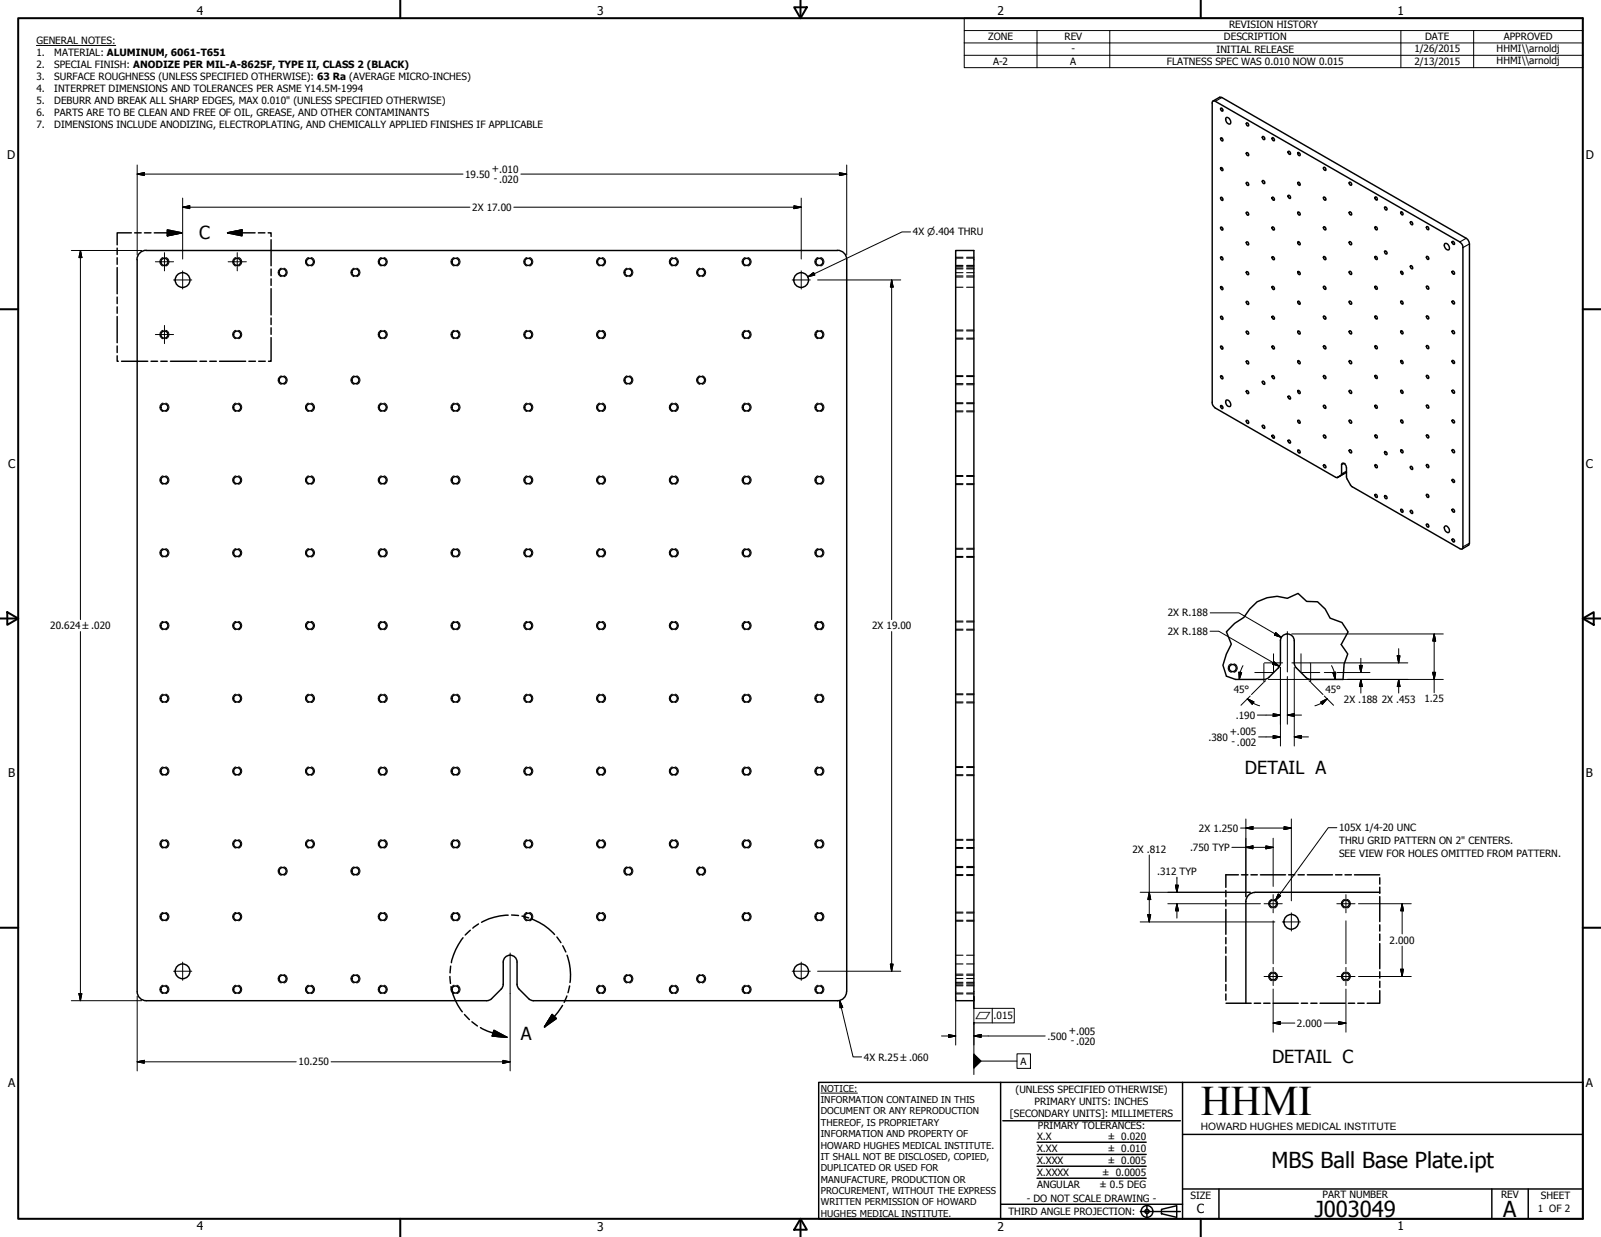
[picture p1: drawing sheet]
<svg xmlns="http://www.w3.org/2000/svg" width="559mm" height="432mm" viewBox="0 0 559 432" stroke-linecap="round" stroke-linejoin="round" font-family="sans-serif">
<defs><g id="words">
<text font-size="14.7" x="419.1" y="389.2">HHMI</text>
<g font-size="7.7">
<text x="443.8" y="407.7">MBS Ball Base Plate.ipt</text>
<text x="458.9" y="424.8">J003049</text>
<text x="524.7" y="424.7">A</text>
</g>
<g font-size="6.3">
<text x="69.5" y="83.6">C</text>
<text x="434.5" y="270.2">DETAIL A</text>
<text x="181.7" y="363">A</text>
<text x="444" y="370.9">DETAIL C</text>
</g>
<text font-size="4.4" x="417.8" y="423.5">C</text>
<g font-size="4.2">
<text x="68.7" y="5.3">4</text>
<text x="208.4" y="5.3">3</text>
<text x="348.1" y="5.3">2</text>
<text x="487.8" y="5.3">1</text>
<text x="2.5" y="55.5">D</text>
<text x="553.5" y="55.5">D</text>
<text x="2.8" y="163.4">C</text>
<text x="553.5" y="163.4">C</text>
<text x="2.9" y="271.4">B</text>
<text x="553.5" y="271.4">B</text>
<text x="2.8" y="379.3">A</text>
<text x="553.5" y="379.3">A</text>
<text x="68.7" y="429.5">4</text>
<text x="208.4" y="429.6">3</text>
<text x="348.1" y="429.6">2</text>
<text x="487.8" y="429.5">1</text>
</g>
<text font-size="3.6" x="419.1" y="394.3">HOWARD HUGHES MEDICAL INSTITUTE</text>
<g font-size="3.5">
<text x="429" y="9.8">REVISION HISTORY</text>
<text x="12.7" y="15.3">GENERAL NOTES:</text>
<text x="344.9" y="14.1">ZONE</text>
<text x="371.5" y="14.1">REV</text>
<text x="427.2" y="14.1">DESCRIPTION</text>
<text x="497.4" y="14.1">DATE</text>
<text x="524.9" y="14.1">APPROVED</text>
<text x="12.7" y="19.5">1.</text>
<text x="12.7" y="23.7">2.</text>
<text x="18.9" y="19.5">MATERIAL: ALUMINUM, 6061-T651</text>
<text x="18.9" y="23.7">SPECIAL FINISH: ANODIZE PER MIL-A-8625F, TYPE II, CLASS 2 (BLACK)</text>
<text x="346.6" y="22.8">A-2</text>
<text x="373.6" y="22.7">A</text>
<text x="374" y="18.3">-</text>
<text x="407.3" y="22.7">FLATNESS SPEC WAS 0.010 NOW 0.015</text>
<text x="424.6" y="18.4">INITIAL RELEASE</text>
<text x="493.6" y="18.2">1/26/2015</text>
<text x="493.6" y="22.5">2/13/2015</text>
<text x="522.4" y="18.1">HHMI\\arnoldj</text>
<text x="522.4" y="22.4">HHMI\\arnoldj</text>
<text x="12.7" y="27.8">3.</text>
<text x="18.9" y="27.8">SURFACE ROUGHNESS (UNLESS SPECIFIED OTHERWISE): 63 Ra (AVERAGE MICRO-INCHES)</text>
<text x="12.7" y="32">4.</text>
<text x="18.9" y="32">INTERPRET DIMENSIONS AND TOLERANCES PER ASME Y14.5M-1994</text>
<text x="12.7" y="36.2">5.</text>
<text x="12.7" y="40.4">6.</text>
<text x="18.9" y="36.2">DEBURR AND BREAK ALL SHARP EDGES, MAX 0.010&quot; (UNLESS SPECIFIED OTHERWISE)</text>
<text x="18.9" y="40.4">PARTS ARE TO BE CLEAN AND FREE OF OIL, GREASE, AND OTHER CONTAMINANTS</text>
<text x="12.7" y="44.6">7.</text>
<text x="18.9" y="44.6">DIMENSIONS INCLUDE ANODIZING, ELECTROPLATING, AND CHEMICALLY APPLIED FINISHES IF APPLICABLE</text>
<text x="162.4" y="62.1">19.50</text>
<text x="171.7" y="60.1">+.010</text>
<text x="172.3" y="63.7">- .020</text>
<text x="164.8" y="73.6">2X 17.00</text>
<text x="318.6" y="82.2">4X ⌀.404 THRU</text>
<text x="407.6" y="215.2">2X R.188</text>
<text x="17.5" y="219.6">20.624 ±.020</text>
<text x="304.4" y="219.6">2X 19.00</text>
<text x="407.6" y="221.6">2X R.188</text>
<text x="430.6" y="242.1">45°</text>
<text x="462.6" y="242.1">45°</text>
<text x="469.1" y="245.3">2X .188</text>
<text x="482.3" y="245.3">2X .453</text>
<text x="497.1" y="245.2">1.25</text>
<text x="431.3" y="250.9">.190</text>
<text x="429.2" y="256.6">+.005</text>
<text x="421.8" y="258.6">.380</text>
<text x="429.8" y="260.2">- .002</text>
<text x="418.5" y="290.3">2X 1.250</text>
<text x="467.4" y="290.2">105X 1/4-20 UNC</text>
<text x="395.2" y="297.6">2X .812</text>
<text x="415.4" y="297.1">.750 TYP</text>
<text x="467.4" y="294.6">THRU GRID PATTERN ON 2&quot; CENTERS.</text>
<text x="467.4" y="299.1">SEE VIEW FOR HOLES OMITTED FROM PATTERN.</text>
<text x="403.9" y="305.3">.312 TYP</text>
<text x="485" y="329.4">2.000</text>
<text x="346.8" y="355.8">.015</text>
<text x="452.7" y="358.4">2.000</text>
<text x="365.6" y="363">.500</text>
<text x="373.1" y="361">+.005</text>
<text x="373.7" y="364.6">- .020</text>
<text x="104.2" y="371.9">10.250</text>
<text x="301.6" y="370.2">4X R.25 ±.060</text>
<text x="356.2" y="371.7">A</text>
<text x="354.5" y="381.6">(UNLESS SPECIFIED OTHERWISE)</text>
<text x="352.5" y="390">[SECONDARY UNITS]: MILLIMETERS</text>
<text x="361.1" y="385.8">PRIMARY UNITS: INCHES</text>
<text x="362.3" y="394.1">PRIMARY TOLERANCES:</text>
<text x="361.9" y="397.9">X.X</text>
<text x="386.7" y="398">± 0.020</text>
<text x="361.9" y="402.1">X.XX</text>
<text x="361.9" y="406.3">X.XXX</text>
<text x="386.7" y="402.1">± 0.010</text>
<text x="386.7" y="406.3">± 0.005</text>
<text x="361.9" y="410.5">X.XXXX</text>
<text x="384.7" y="410.5">± 0.0005</text>
<text x="358.4" y="419.7">- DO NOT SCALE DRAWING -</text>
<text x="361.9" y="414.6">ANGULAR</text>
<text x="383.8" y="414.7">± 0.5 DEG</text>
<text x="415.5" y="418.4">SIZE</text>
<text x="461.6" y="418.3">PART NUMBER</text>
<text x="523.9" y="418.3">REV</text>
<text x="537.8" y="418.4">SHEET</text>
<text x="352" y="424.2">THIRD ANGLE PROJECTION:</text>
<text x="536.7" y="423.2">1 OF 2</text>
</g>
<g font-size="3.3">
<text x="340.4" y="355.7">⏥</text>
<text x="286.5" y="381.1">NOTICE:</text>
<text x="286.5" y="385">INFORMATION CONTAINED IN THIS</text>
<text x="286.5" y="389">DOCUMENT OR ANY REPRODUCTION</text>
<text x="286.5" y="392.9">THEREOF, IS PROPRIETARY</text>
<text x="286.5" y="396.9">INFORMATION AND PROPERTY OF</text>
<text x="286.5" y="400.9">HOWARD HUGHES MEDICAL INSTITUTE.</text>
<text x="286.5" y="404.9">IT SHALL NOT BE DISCLOSED, COPIED,</text>
<text x="286.5" y="408.9">DUPLICATED OR USED FOR</text>
<text x="286.5" y="412.8">MANUFACTURE, PRODUCTION OR</text>
<text x="286.5" y="416.8">PROCUREMENT, WITHOUT THE EXPRESS</text>
<text x="286.5" y="420.8">WRITTEN PERMISSION OF HOWARD</text>
<text x="286.5" y="424.8">HUGHES MEDICAL INSTITUTE.</text>
</g>
</g></defs>
<!-- layer: Visible (ANSI) -->
<g fill="none" stroke="#000" stroke-width=".51">
<path d="M426 37.8a.53 .53 0 0 1 .7 .3 .53 .53 0 0 1-.2 .7zM426.5 34l85.2 49.2M426 58.6a.53 .53 0 0 1 .7 .3 .53 .53 0 0 1-.2 .7zM426 48.2a.59 .59 0 0 1 .7 .3 .59 .59 0 0 1-.1 .7l-.5-.4zM427.9 41.1a1.39 1.39 0 0 1 1.4 .5 1.39 1.39 0 0 1 .2 1.5 1.31 1.31 0 0 1-1.4-.3 1.31 1.31 0 0 1-.3-1.5zM435.1 53.3a.64 .64 0 0 1 .6 .3 .64 .64 0 0 1-.1 .8l-.5-.4zM435.1 42.9a.56 .56 0 0 1 .7 .3 .56 .56 0 0 1-.4 .7l-.3-.3zM440.7 47.6a.67 .67 0 0 1 .6 .4 .67 .67 0 0 1-.1 .8l-.5-.4zM444 48.2a.56 .56 0 0 1 .7 .2 .56 .56 0 0 1-.1 .7l-.6-.5zM449.6 52.9a.58 .58 0 0 1 .7 .2 .58 .58 0 0 1-.1 .8l-.6-.6zM452.9 53.3a.58 .58 0 0 1 .8 .3 .58 .58 0 0 1-.2 .8l-.4-.4zM462 58.4a.62 .62 0 0 1 .7 .4 .62 .62 0 0 1-.2 .7l-.5-.4z"/>
<path d="M426 79.4a.53 .53 0 0 1 .7 .2 .53 .53 0 0 1-.2 .7zM426 69a.59 .59 0 0 1 .7 .2 .59 .59 0 0 1-.1 .8l-.5-.4zM435 63.8a.51 .51 0 0 1 .7 .2 .51 .51 0 0 1-.3 .7l-.3-.3zM435.1 74a.56 .56 0 0 1 .7 .4 .56 .56 0 0 1-.4 .7l-.4-.7zM440.7 63a.67 .67 0 0 1 .6 .4 .67 .67 0 0 1-.1 .7l-.5-.3zM444 79.3a.59 .59 0 0 1 .7 .3 .59 .59 0 0 1-.1 .7l-.5-.4zM444 69a.56 .56 0 0 1 .7 .2 .56 .56 0 0 1-.1 .7l-.6-.6zM449.6 68.3a.58 .58 0 0 1 .7 .2 .58 .58 0 0 1-.1 .8l-.6-.6zM452.9 74.1a.58 .58 0 0 1 .8 .2 .58 .58 0 0 1-.2 .8l-.4-.4zM452.9 63.8a.56 .56 0 0 1 .8 .2 .56 .56 0 0 1-.2 .7l-.6-.6zM462 79.2a.62 .62 0 0 1 .7 .3 .62 .62 0 0 1-.2 .8l-.5-.4zM462 68.8a.67 .67 0 0 1 .7 .4 .67 .67 0 0 1-.2 .7l-.5-.4z"/>
<path d="M470.9 74a.58 .58 0 0 1 .8 .3 .58 .58 0 0 1-.2 .8l-.6-.6zM470.9 63.7a.53 .53 0 0 1 .8 .2 .53 .53 0 0 1-.3 .7zM479.9 68.8a.59 .59 0 0 1 .7 .3 .59 .59 0 0 1-.1 .7l-.5-.3zM480 79.1a.56 .56 0 0 1 .7 .4 .56 .56 0 0 1-.4 .7l-.3-.3zM483.4 72.2a.56 .56 0 0 1 .7 .4 .56 .56 0 0 1-.4 .7l-.5-.8zM488.9 74a.53 .53 0 0 1 .7 .3 .53 .53 0 0 1-.3 .7zM492.3 77.5a.59 .59 0 0 1 .7 .2 .59 .59 0 0 1-.2 .8l-.4-.4zM497.9 79.2a.59 .59 0 0 1 .7 .3 .59 .59 0 0 1-.1 .7l-.5-.4zM47.9 90.6v255.6a3.1 3.1 0 0 0 3.1 3.1h118.9l.7-.1 1-.6 3.6-3.6 .4-1.4M51 87.4a3.2 3.2 0 0 0-3.2 3.2M51.1 87.4h241.3M292.3 87.4a3.2 3.2 0 0 1 3.2 3.2v255.5"/>
<path d="M333.6 87.4h6.3v261.9h-6.3zM426 89.7a.59 .59 0 0 1 .7 .3 .59 .59 0 0 1-.1 .7l-.5-.3zM435.1 94.8a.56 .56 0 0 1 .7 .4 .56 .56 0 0 1-.4 .7l-.4-.8zM435.1 84.5a.53 .53 0 0 1 .7 .3 .53 .53 0 0 1-.4 .7l-.3-.3zM444.1 89.6a.64 .64 0 0 1 .6 .4 .64 .64 0 0 1-.1 .7l-.6-.6zM452.9 94.9a.58 .58 0 0 1 .8 .2 .58 .58 0 0 1-.2 .8l-.4-.4zM452.9 84.5a.56 .56 0 0 1 .8 .2 .56 .56 0 0 1-.2 .8l-.6-.6zM462 99.9a.62 .62 0 0 1 .7 .4 .62 .62 0 0 1-.2 .7l-.5-.4zM462 89.5a.67 .67 0 0 1 .7 .4 .67 .67 0 0 1-.2 .8l-.5-.4zM471 94.7a.6 .6 0 0 1 .7 .4 .6 .6 0 0 1-.2 .7l-.6-.6zM471 84.3a.56 .56 0 0 1 .7 .4 .56 .56 0 0 1-.3 .7l-.5-.6zM479.9 89.6a.59 .59 0 0 1 .7 .3 .59 .59 0 0 1-.1 .7l-.5-.4z"/>
<path d="M480 99.9a.56 .56 0 0 1 .7 .4 .56 .56 0 0 1-.4 .7l-.3-.4zM483.4 87.6a.56 .56 0 0 1 .7 .3 .56 .56 0 0 1-.4 .7l-.5-.7zM488.9 94.8a.53 .53 0 0 1 .7 .3 .53 .53 0 0 1-.3 .7zM492.3 92.8a.59 .59 0 0 1 .7 .3 .59 .59 0 0 1-.2 .8l-.4-.4zM497.9 99.9a.59 .59 0 0 1 .7 .3 .59 .59 0 0 1-.1 .8l-.5-.4zM498 89.5a.56 .56 0 0 1 .6 .4 .56 .56 0 0 1-.3 .7l-.5-.8zM504.3 85.1a1.33 1.33 0 0 1 1.4 .6 1.33 1.33 0 0 1-.2 1.5 1.61 1.61 0 0 1-1.2-2.1zM506.9 94.7a.54 .54 0 0 1 .8 .3 .54 .54 0 0 1-.5 .7l-.3-.3zM506.9 84.3a.64 .64 0 0 1 .6 .3 .64 .64 0 0 1-.1 .7l-.5-.3zM509.5 84.5l-85.3-49.1-.9-.1-.2 .5v104.7M510.6 86.4v104.5M512.9 85.2v104.4"/>
<path d="M426 110.5a.59 .59 0 0 1 .7 .3 .59 .59 0 0 1-.1 .7l-.5-.4zM426 100.1a.53 .53 0 0 1 .7 .3 .53 .53 0 0 1-.2 .7zM435.1 115.6a.56 .56 0 0 1 .7 .4 .56 .56 0 0 1-.4 .6l-.4-.7zM435.1 105.2a.62 .62 0 0 1 .7 .4 .62 .62 0 0 1-.2 .7l-.5-.4zM444 110.5a.56 .56 0 0 1 .7 .2 .56 .56 0 0 1-.1 .7l-.6-.5zM444 100.1a.59 .59 0 0 1 .7 .2 .59 .59 0 0 1-.1 .8l-.5-.4zM452.9 115.6a.58 .58 0 0 1 .8 .3 .58 .58 0 0 1-.2 .7l-.4-.3zM452.9 105.3a.56 .56 0 0 1 .8 .2 .56 .56 0 0 1-.2 .7l-.6-.5zM462 110.3a.67 .67 0 0 1 .7 .4 .67 .67 0 0 1-.2 .7l-.5-.3zM471 115.5a.6 .6 0 0 1 .7 .4 .6 .6 0 0 1-.2 .7l-.6-.6zM471 105.1a.56 .56 0 0 1 .7 .4 .56 .56 0 0 1-.3 .7l-.5-.6zM480 110.3a.62 .62 0 0 1 .6 .4 .62 .62 0 0 1-.1 .7l-.5-.4z"/>
<path d="M488.9 115.6a.53 .53 0 0 1 .7 .2 .53 .53 0 0 1-.3 .7zM488.9 105.2a.59 .59 0 0 1 .7 .2 .59 .59 0 0 1-.1 .8l-.6-.6zM498 110.2a.56 .56 0 0 1 .6 .4 .56 .56 0 0 1-.3 .7l-.5-.7zM506.9 115.4a.54 .54 0 0 1 .8 .4 .54 .54 0 0 1-.5 .7l-.3-.4zM506.9 105a.56 .56 0 0 1 .8 .4 .56 .56 0 0 1-.5 .7l-.4-.8zM426 131.3a.59 .59 0 0 1 .7 .2 .59 .59 0 0 1-.1 .8l-.5-.4zM426 120.9a.53 .53 0 0 1 .7 .3 .53 .53 0 0 1-.2 .7zM427.9 139.8a1.33 1.33 0 0 1 1.4 .6 1.33 1.33 0 0 1-.1 1.5 1.56 1.56 0 0 1-1.3-2.1zM435.1 136.3a.56 .56 0 0 1 .7 .4 .56 .56 0 0 1-.4 .7l-.4-.7zM435.1 126a.62 .62 0 0 1 .7 .3 .62 .62 0 0 1-.2 .8l-.5-.4zM440.7 133.1a.62 .62 0 0 1 .6 .3 .62 .62 0 0 1-.1 .8l-.5-.4zM444 131.3a.56 .56 0 0 1 .7 .2 .56 .56 0 0 1-.1 .7l-.6-.6z"/>
<path d="M444 120.8a.59 .59 0 0 1 .7 .3 .59 .59 0 0 1-.1 .8l-.5-.4zM449.6 138.4a.56 .56 0 0 1 .7 .2 .56 .56 0 0 1-.1 .7l-.6-.6zM452.9 136.4a.58 .58 0 0 1 .8 .2 .58 .58 0 0 1-.2 .8l-.4-.4zM452.9 126a.56 .56 0 0 1 .8 .3 .56 .56 0 0 1-.2 .7l-.6-.6zM462 131.1a.67 .67 0 0 1 .7 .4 .67 .67 0 0 1-.2 .7l-.5-.4zM462 120.7a.62 .62 0 0 1 .7 .4 .62 .62 0 0 1-.2 .7l-.5-.4zM470.9 136.4a.56 .56 0 0 1 .8 .2 .56 .56 0 0 1-.2 .8l-.6-.6zM471 125.9a.56 .56 0 0 1 .7 .3 .56 .56 0 0 1-.3 .7l-.5-.5zM479.9 131.1a.59 .59 0 0 1 .7 .3 .59 .59 0 0 1-.1 .7l-.5-.3zM480 120.6a.56 .56 0 0 1 .7 .4 .56 .56 0 0 1-.4 .7l-.3-.3zM488.9 136.3a.53 .53 0 0 1 .7 .3 .53 .53 0 0 1-.3 .7zM488.9 125.9a.59 .59 0 0 1 .7 .3 .59 .59 0 0 1-.1 .7l-.6-.5z"/>
<path d="M497.9 120.7a.59 .59 0 0 1 .7 .3 .59 .59 0 0 1-.1 .7l-.5-.4zM498 131a.56 .56 0 0 1 .6 .4 .56 .56 0 0 1-.3 .7l-.5-.8zM506.9 136.2a.62 .62 0 0 1 .7 .4 .62 .62 0 0 1-.2 .7l-.5-.4zM506.9 125.8a.56 .56 0 0 1 .8 .4 .56 .56 0 0 1-.5 .7l-.4-.8zM424.2 142.4l42 24.2 .6 .1 1.3-.8 .1-3.7a.64 .64 0 0 1 .7-.6 .64 .64 0 0 1 .6 .6l.5 1.1v3.4l1.7 3.1 37.8 21.7M426.1 141.5a.56 .56 0 0 1 .7 .4 .56 .56 0 0 1-.3 .7l-.5-.6zM435.1 146.7a.62 .62 0 0 1 .7 .4 .62 .62 0 0 1-.2 .7l-.5-.4zM440.7 148.5a.62 .62 0 0 1 .6 .3 .62 .62 0 0 1-.1 .7l-.5-.3zM444 152a.56 .56 0 0 1 .7 .3 .56 .56 0 0 1-.1 .7l-.6-.6zM449.7 153.6a.61 .61 0 0 1 .6 .4 .61 .61 0 0 1-.1 .7l-.6-.6zM452.9 157.2a.58 .58 0 0 1 .8 .2 .58 .58 0 0 1-.2 .8l-.4-.4zM452.9 146.8a.56 .56 0 0 1 .8 .2 .56 .56 0 0 1-.2 .8l-.6-.6z"/>
<path d="M462 151.8a.67 .67 0 0 1 .7 .4 .67 .67 0 0 1-.2 .8l-.5-.4zM462 141.5a.64 .64 0 0 1 .7 .3 .64 .64 0 0 1-.2 .8l-.5-.4zM470.9 157.2a.56 .56 0 0 1 .8 .2 .56 .56 0 0 1-.2 .7l-.6-.6zM470.9 146.7a.58 .58 0 0 1 .8 .3 .58 .58 0 0 1-.2 .8l-.5-.4zM479.9 151.9a.59 .59 0 0 1 .7 .3 .59 .59 0 0 1-.1 .7l-.5-.4zM480 141.4a.56 .56 0 0 1 .7 .4 .56 .56 0 0 1-.4 .7l-.3-.3zM483.4 157.6a.67 .67 0 0 1 .6 .4 .67 .67 0 0 1-.1 .8l-.5-.4zM488.9 157.1a.53 .53 0 0 1 .7 .3 .53 .53 0 0 1-.3 .7zM488.9 146.7a.59 .59 0 0 1 .7 .3 .59 .59 0 0 1-.1 .7l-.6-.6zM497.9 141.5a.59 .59 0 0 1 .7 .2 .59 .59 0 0 1-.1 .8l-.5-.4zM498 151.8a.56 .56 0 0 1 .6 .4 .56 .56 0 0 1-.3 .6l-.5-.7zM506.9 157a.62 .62 0 0 1 .7 .3 .62 .62 0 0 1-.2 .8l-.5-.4z"/>
<path d="M506.9 146.6a.56 .56 0 0 1 .8 .3 .56 .56 0 0 1-.5 .7l-.4-.7zM462 162.2a.64 .64 0 0 1 .7 .4 .64 .64 0 0 1-.2 .7l-.5-.4zM470 164.8l-.9 .6M480 172.6a.62 .62 0 0 1 .6 .3 .62 .62 0 0 1-.1 .8l-.5-.4zM480 162.2a.56 .56 0 0 1 .7 .4 .56 .56 0 0 1-.4 .7l-.3-.4zM483.4 173a.67 .67 0 0 1 .6 .4 .67 .67 0 0 1-.1 .7l-.5-.4zM488.9 177.9a.53 .53 0 0 1 .7 .2 .53 .53 0 0 1-.3 .7zM492.3 178.3a.56 .56 0 0 1 .7 .2 .56 .56 0 0 1-.2 .8l-.5-.6zM492.3 162.9a.56 .56 0 0 1 .7 .3 .56 .56 0 0 1-.2 .7l-.5-.6zM497.9 162.2a.59 .59 0 0 1 .7 .3 .59 .59 0 0 1-.1 .8l-.5-.4zM498 172.5a.56 .56 0 0 1 .6 .4 .56 .56 0 0 1-.3 .7l-.5-.8zM506.9 177.7a.62 .62 0 0 1 .7 .4 .62 .62 0 0 1-.2 .7l-.5-.4z"/>
<path d="M506.9 167.3a.56 .56 0 0 1 .8 .4 .56 .56 0 0 1-.5 .7l-.4-.8zM497.9 183a.59 .59 0 0 1 .7 .3 .59 .59 0 0 1-.1 .7l-.5-.4zM504.3 183.8a1.37 1.37 0 0 1 1.5 1.8 1.1 1.1 0 0 1-1.2 0 1.1 1.1 0 0 1-.5-1.1zM506.9 188.1a.56 .56 0 0 1 .8 .4 .56 .56 0 0 1-.5 .7l-.4-.8zM446.2 233.1l-3.4 3.4-.9 .6-10.7 .1M449.3 221.3h.1M449.3 221.3l-1.5 .5-.8 1.3-.1 8.3-.7 1.7M449.4 221.3l1.4 .5 .9 1.3v8.3l.3 1.1 4.1 4.2 1.4 .5h11.3M481.6 311.5h-43.6a3.1 3.1 0 0 0-3.2 3.2v35.5M175.6 343.6v-7.8a2.41 2.41 0 0 1 2.5-2.4 2.41 2.41 0 0 1 2.4 2.4v7.8M180.5 343.6l.2 1 .5 .6 3.6 3.7 1.4 .4h106.1a3.1 3.1 0 0 0 3.2-3.1"/>
<circle cx="57.4" cy="91.4" r="1.24"/>
<circle cx="63.7" cy="97.8" r="2.57"/>
<circle cx="82.8" cy="91.4" r="1.24"/>
<circle cx="98.6" cy="95.1" r="1.24"/>
<circle cx="108.2" cy="91.4" r="1.24"/>
<circle cx="124" cy="95.1" r="1.24"/>
<circle cx="133.6" cy="91.4" r="1.24"/>
<circle cx="159" cy="91.4" r="1.24"/>
<circle cx="184.4" cy="91.4" r="1.24"/>
<circle cx="209.8" cy="91.4" r="1.24"/>
<circle cx="219.3" cy="95.1" r="1.24"/>
<circle cx="235.2" cy="91.4" r="1.24"/>
<circle cx="244.7" cy="95.1" r="1.24"/>
<circle cx="260.6" cy="91.4" r="1.24"/>
<circle cx="279.6" cy="97.8" r="2.57"/>
<circle cx="286" cy="91.4" r="1.24"/>
<circle cx="57.4" cy="116.8" r="1.24"/>
<circle cx="82.8" cy="116.8" r="1.24"/>
<circle cx="133.6" cy="116.8" r="1.24"/>
<circle cx="159" cy="116.8" r="1.24"/>
<circle cx="184.4" cy="116.8" r="1.24"/>
<circle cx="209.8" cy="116.8" r="1.24"/>
<circle cx="260.6" cy="116.8" r="1.24"/>
<circle cx="286" cy="116.8" r="1.24"/>
<circle cx="98.6" cy="132.7" r="1.24"/>
<circle cx="124" cy="132.7" r="1.24"/>
<circle cx="219.3" cy="132.7" r="1.24"/>
<circle cx="244.7" cy="132.7" r="1.24"/>
<circle cx="57.4" cy="142.2" r="1.24"/>
<circle cx="82.8" cy="142.2" r="1.24"/>
<circle cx="108.2" cy="142.2" r="1.24"/>
<circle cx="133.6" cy="142.2" r="1.24"/>
<circle cx="159" cy="142.2" r="1.24"/>
<circle cx="184.4" cy="142.2" r="1.24"/>
<circle cx="209.8" cy="142.2" r="1.24"/>
<circle cx="235.2" cy="142.2" r="1.24"/>
<circle cx="260.6" cy="142.2" r="1.24"/>
<circle cx="286" cy="142.2" r="1.24"/>
<circle cx="57.4" cy="167.6" r="1.24"/>
<circle cx="82.8" cy="167.6" r="1.24"/>
<circle cx="108.2" cy="167.6" r="1.24"/>
<circle cx="133.6" cy="167.6" r="1.24"/>
<circle cx="159" cy="167.6" r="1.24"/>
<circle cx="184.4" cy="167.6" r="1.24"/>
<circle cx="209.8" cy="167.6" r="1.24"/>
<circle cx="235.2" cy="167.6" r="1.24"/>
<circle cx="260.6" cy="167.6" r="1.24"/>
<circle cx="286" cy="167.6" r="1.24"/>
<circle cx="57.4" cy="193" r="1.24"/>
<circle cx="82.8" cy="193" r="1.24"/>
<circle cx="108.2" cy="193" r="1.24"/>
<circle cx="133.6" cy="193" r="1.24"/>
<circle cx="159" cy="193" r="1.24"/>
<circle cx="184.4" cy="193" r="1.24"/>
<circle cx="209.8" cy="193" r="1.24"/>
<circle cx="235.2" cy="193" r="1.24"/>
<circle cx="260.6" cy="193" r="1.24"/>
<circle cx="286" cy="193" r="1.24"/>
<circle cx="57.4" cy="218.4" r="1.24"/>
<circle cx="82.8" cy="218.4" r="1.24"/>
<circle cx="108.2" cy="218.4" r="1.24"/>
<circle cx="133.6" cy="218.4" r="1.24"/>
<circle cx="159" cy="218.4" r="1.24"/>
<circle cx="184.4" cy="218.4" r="1.24"/>
<circle cx="209.8" cy="218.4" r="1.24"/>
<circle cx="235.2" cy="218.4" r="1.24"/>
<circle cx="260.6" cy="218.4" r="1.24"/>
<circle cx="286" cy="218.4" r="1.24"/>
<circle cx="430.2" cy="233.2" r="1.24"/>
<circle cx="57.4" cy="243.8" r="1.24"/>
<circle cx="82.8" cy="243.8" r="1.24"/>
<circle cx="108.2" cy="243.8" r="1.24"/>
<circle cx="133.6" cy="243.8" r="1.24"/>
<circle cx="159" cy="243.8" r="1.24"/>
<circle cx="184.4" cy="243.8" r="1.24"/>
<circle cx="209.8" cy="243.8" r="1.24"/>
<circle cx="235.2" cy="243.8" r="1.24"/>
<circle cx="260.6" cy="243.8" r="1.24"/>
<circle cx="286" cy="243.8" r="1.24"/>
<circle cx="57.4" cy="269.2" r="1.24"/>
<circle cx="82.8" cy="269.2" r="1.24"/>
<circle cx="108.2" cy="269.2" r="1.24"/>
<circle cx="133.6" cy="269.2" r="1.24"/>
<circle cx="159" cy="269.2" r="1.24"/>
<circle cx="184.4" cy="269.2" r="1.24"/>
<circle cx="209.8" cy="269.2" r="1.24"/>
<circle cx="235.2" cy="269.2" r="1.24"/>
<circle cx="260.6" cy="269.2" r="1.24"/>
<circle cx="286" cy="269.2" r="1.24"/>
<circle cx="57.4" cy="294.6" r="1.24"/>
<circle cx="82.8" cy="294.6" r="1.24"/>
<circle cx="108.2" cy="294.6" r="1.24"/>
<circle cx="133.6" cy="294.6" r="1.24"/>
<circle cx="159" cy="294.6" r="1.24"/>
<circle cx="184.4" cy="294.6" r="1.24"/>
<circle cx="209.8" cy="294.6" r="1.24"/>
<circle cx="235.2" cy="294.6" r="1.24"/>
<circle cx="260.6" cy="294.6" r="1.24"/>
<circle cx="286" cy="294.6" r="1.24"/>
<circle cx="98.6" cy="304.1" r="1.24"/>
<circle cx="124" cy="304.1" r="1.24"/>
<circle cx="219.3" cy="304.1" r="1.24"/>
<circle cx="244.7" cy="304.1" r="1.24"/>
<circle cx="444.3" cy="315.4" r="1.24"/>
<circle cx="469.7" cy="315.4" r="1.24"/>
<circle cx="57.4" cy="320" r="1.24"/>
<circle cx="63.7" cy="339.1" r="2.57"/>
<circle cx="82.8" cy="320" r="1.24"/>
<circle cx="133.6" cy="320" r="1.24"/>
<circle cx="159" cy="320" r="1.24"/>
<circle cx="184.4" cy="320" r="1.24"/>
<circle cx="209.8" cy="320" r="1.24"/>
<circle cx="260.6" cy="320" r="1.24"/>
<circle cx="279.6" cy="339.1" r="2.57"/>
<circle cx="286" cy="320" r="1.24"/>
<circle cx="450.7" cy="321.8" r="2.57"/>
<circle cx="57.4" cy="345.4" r="1.24"/>
<circle cx="82.8" cy="345.4" r="1.24"/>
<circle cx="98.6" cy="341.7" r="1.24"/>
<circle cx="108.2" cy="345.4" r="1.24"/>
<circle cx="124" cy="341.7" r="1.24"/>
<circle cx="133.6" cy="345.4" r="1.24"/>
<circle cx="159" cy="345.4" r="1.24"/>
<circle cx="209.8" cy="345.4" r="1.24"/>
<circle cx="219.3" cy="341.7" r="1.24"/>
<circle cx="235.2" cy="345.4" r="1.24"/>
<circle cx="244.7" cy="341.7" r="1.24"/>
<circle cx="260.6" cy="345.4" r="1.24"/>
<circle cx="286" cy="345.4" r="1.24"/>
<circle cx="444.3" cy="340.8" r="1.24"/>
<circle cx="469.7" cy="340.8" r="1.24"/>
</g>
<!-- layer: Hidden Narrow (ANSI) -->
<g fill="none" stroke="#000" stroke-width=".35">
<path d="M56.9 89.9a1.53 1.53 0 0 0-1.1 1.5 1.53 1.53 0 0 0 1.1 1.4M57.8 89.9a1.5 1.5 0 0 1 1.2 1.5 1.5 1.5 0 0 1-1.2 1.4M82.3 89.9a1.53 1.53 0 0 0-1.1 1.5 1.53 1.53 0 0 0 1.1 1.4M83.2 89.9a1.5 1.5 0 0 1 1.2 1.5 1.5 1.5 0 0 1-1.2 1.4M98.2 93.6a1.57 1.57 0 0 0-1.1 1.5 1.57 1.57 0 0 0 1.1 1.5M99.1 93.6a1.55 1.55 0 0 1 1.2 1.5 1.55 1.55 0 0 1-1.2 1.5M107.7 89.9a1.53 1.53 0 0 0-1.1 1.5 1.53 1.53 0 0 0 1.1 1.4M108.6 89.9a1.5 1.5 0 0 1 1.2 1.5 1.5 1.5 0 0 1-1.2 1.4M123.6 93.6a1.57 1.57 0 0 0-1.1 1.5 1.57 1.57 0 0 0 1.1 1.5M124.5 93.6a1.55 1.55 0 0 1 1.2 1.5 1.55 1.55 0 0 1-1.2 1.5M133.1 89.9a1.53 1.53 0 0 0-1.1 1.5 1.53 1.53 0 0 0 1.1 1.4M134 89.9a1.5 1.5 0 0 1 1.2 1.5 1.5 1.5 0 0 1-1.2 1.4"/>
<path d="M158.5 89.9a1.53 1.53 0 0 0-1.1 1.5 1.53 1.53 0 0 0 1.1 1.4M159.4 89.9a1.5 1.5 0 0 1 1.2 1.5 1.5 1.5 0 0 1-1.2 1.4M183.9 89.9a1.53 1.53 0 0 0-1.1 1.5 1.53 1.53 0 0 0 1.1 1.4M184.8 89.9a1.5 1.5 0 0 1 1.2 1.5 1.5 1.5 0 0 1-1.2 1.4M209.3 89.9a1.53 1.53 0 0 0-1.1 1.5 1.53 1.53 0 0 0 1.1 1.4M210.2 89.9a1.5 1.5 0 0 1 1.2 1.5 1.5 1.5 0 0 1-1.2 1.4M218.8 93.6a1.57 1.57 0 0 0-1.1 1.5 1.57 1.57 0 0 0 1.1 1.5M219.8 93.6a1.55 1.55 0 0 1 1.1 1.5 1.55 1.55 0 0 1-1.1 1.5M234.7 89.9a1.53 1.53 0 0 0-1.1 1.5 1.53 1.53 0 0 0 1.1 1.4M235.6 89.9a1.5 1.5 0 0 1 1.2 1.5 1.5 1.5 0 0 1-1.2 1.4M244.2 93.6a1.57 1.57 0 0 0-1.1 1.5 1.57 1.57 0 0 0 1.1 1.5M245.2 93.6a1.55 1.55 0 0 1 1.1 1.5 1.55 1.55 0 0 1-1.1 1.5"/>
<path d="M260.1 89.9a1.53 1.53 0 0 0-1.1 1.5 1.53 1.53 0 0 0 1.1 1.4M261 89.9a1.5 1.5 0 0 1 1.2 1.5 1.5 1.5 0 0 1-1.2 1.4M285.5 89.9a1.53 1.53 0 0 0-1.1 1.5 1.53 1.53 0 0 0 1.1 1.4M286.4 89.9a1.5 1.5 0 0 1 1.2 1.5 1.5 1.5 0 0 1-1.2 1.4M333.6 93h2.5M333.6 89.8h2.5M333.6 96.7h2.5M333.6 93.5h2.5M337.4 93h2.5M337.4 89.8h2.5M337.4 96.7h2.5M337.4 93.5h2.5"/>
<path d="M56.9 115.3a1.53 1.53 0 0 0-1.1 1.5 1.53 1.53 0 0 0 1.1 1.4M57.8 115.3a1.5 1.5 0 0 1 1.2 1.5 1.5 1.5 0 0 1-1.2 1.4M82.3 115.3a1.53 1.53 0 0 0-1.1 1.5 1.53 1.53 0 0 0 1.1 1.4M83.2 115.3a1.5 1.5 0 0 1 1.2 1.5 1.5 1.5 0 0 1-1.2 1.4M133.1 115.3a1.53 1.53 0 0 0-1.1 1.5 1.53 1.53 0 0 0 1.1 1.4M134 115.3a1.5 1.5 0 0 1 1.2 1.5 1.5 1.5 0 0 1-1.2 1.4M158.5 115.3a1.53 1.53 0 0 0-1.1 1.5 1.53 1.53 0 0 0 1.1 1.4M159.4 115.3a1.5 1.5 0 0 1 1.2 1.5 1.5 1.5 0 0 1-1.2 1.4M183.9 115.3a1.53 1.53 0 0 0-1.1 1.5 1.53 1.53 0 0 0 1.1 1.4M184.8 115.3a1.5 1.5 0 0 1 1.2 1.5 1.5 1.5 0 0 1-1.2 1.4M209.3 115.3a1.53 1.53 0 0 0-1.1 1.5 1.53 1.53 0 0 0 1.1 1.4M210.2 115.3a1.5 1.5 0 0 1 1.2 1.5 1.5 1.5 0 0 1-1.2 1.4"/>
<path d="M260.1 115.3a1.53 1.53 0 0 0-1.1 1.5 1.53 1.53 0 0 0 1.1 1.4M261 115.3a1.5 1.5 0 0 1 1.2 1.5 1.5 1.5 0 0 1-1.2 1.4M285.5 115.3a1.53 1.53 0 0 0-1.1 1.5 1.53 1.53 0 0 0 1.1 1.4M286.4 115.3a1.5 1.5 0 0 1 1.2 1.5 1.5 1.5 0 0 1-1.2 1.4M333.6 118.4h2.5M333.6 115.2h2.5M337.4 118.4h2.5M337.4 115.2h2.5M98.2 131.2a1.57 1.57 0 0 0-1.1 1.5 1.57 1.57 0 0 0 1.1 1.5M99.1 131.2a1.55 1.55 0 0 1 1.2 1.5 1.55 1.55 0 0 1-1.2 1.5M123.6 131.2a1.57 1.57 0 0 0-1.1 1.5 1.57 1.57 0 0 0 1.1 1.5M124.5 131.2a1.55 1.55 0 0 1 1.2 1.5 1.55 1.55 0 0 1-1.2 1.5"/>
<path d="M218.8 131.2a1.57 1.57 0 0 0-1.1 1.5 1.57 1.57 0 0 0 1.1 1.5M219.8 131.2a1.55 1.55 0 0 1 1.1 1.5 1.55 1.55 0 0 1-1.1 1.5M244.2 131.2a1.57 1.57 0 0 0-1.1 1.5 1.57 1.57 0 0 0 1.1 1.5M245.2 131.2a1.55 1.55 0 0 1 1.1 1.5 1.55 1.55 0 0 1-1.1 1.5M333.6 134.3h2.5M333.6 131.1h2.5M337.4 134.3h2.5M337.4 131.1h2.5M56.9 140.7a1.53 1.53 0 0 0-1.1 1.5 1.53 1.53 0 0 0 1.1 1.4M57.8 140.7a1.5 1.5 0 0 1 1.2 1.5 1.5 1.5 0 0 1-1.2 1.4M82.3 140.7a1.53 1.53 0 0 0-1.1 1.5 1.53 1.53 0 0 0 1.1 1.4M83.2 140.7a1.5 1.5 0 0 1 1.2 1.5 1.5 1.5 0 0 1-1.2 1.4"/>
<path d="M107.7 140.7a1.53 1.53 0 0 0-1.1 1.5 1.53 1.53 0 0 0 1.1 1.4M108.6 140.7a1.5 1.5 0 0 1 1.2 1.5 1.5 1.5 0 0 1-1.2 1.4M133.1 140.7a1.53 1.53 0 0 0-1.1 1.5 1.53 1.53 0 0 0 1.1 1.4M134 140.7a1.5 1.5 0 0 1 1.2 1.5 1.5 1.5 0 0 1-1.2 1.4M158.5 140.7a1.53 1.53 0 0 0-1.1 1.5 1.53 1.53 0 0 0 1.1 1.4M159.4 140.7a1.5 1.5 0 0 1 1.2 1.5 1.5 1.5 0 0 1-1.2 1.4M183.9 140.7a1.53 1.53 0 0 0-1.1 1.5 1.53 1.53 0 0 0 1.1 1.4M184.8 140.7a1.5 1.5 0 0 1 1.2 1.5 1.5 1.5 0 0 1-1.2 1.4M209.3 140.7a1.53 1.53 0 0 0-1.1 1.5 1.53 1.53 0 0 0 1.1 1.4M210.2 140.7a1.5 1.5 0 0 1 1.2 1.5 1.5 1.5 0 0 1-1.2 1.4M234.7 140.7a1.53 1.53 0 0 0-1.1 1.5 1.53 1.53 0 0 0 1.1 1.4M235.6 140.7a1.5 1.5 0 0 1 1.2 1.5 1.5 1.5 0 0 1-1.2 1.4"/>
<path d="M260.1 140.7a1.53 1.53 0 0 0-1.1 1.5 1.53 1.53 0 0 0 1.1 1.4M261 140.7a1.5 1.5 0 0 1 1.2 1.5 1.5 1.5 0 0 1-1.2 1.4M285.5 140.7a1.53 1.53 0 0 0-1.1 1.5 1.53 1.53 0 0 0 1.1 1.4M286.4 140.7a1.5 1.5 0 0 1 1.2 1.5 1.5 1.5 0 0 1-1.2 1.4M333.6 143.8h2.5M333.6 140.6h2.5M337.4 143.8h2.5M337.4 140.6h2.5M56.9 166.1a1.53 1.53 0 0 0-1.1 1.5 1.53 1.53 0 0 0 1.1 1.4M57.8 166.1a1.5 1.5 0 0 1 1.2 1.5 1.5 1.5 0 0 1-1.2 1.4M82.3 166.1a1.53 1.53 0 0 0-1.1 1.5 1.53 1.53 0 0 0 1.1 1.4M83.2 166.1a1.5 1.5 0 0 1 1.2 1.5 1.5 1.5 0 0 1-1.2 1.4"/>
<path d="M107.7 166.1a1.53 1.53 0 0 0-1.1 1.5 1.53 1.53 0 0 0 1.1 1.4M108.6 166.1a1.5 1.5 0 0 1 1.2 1.5 1.5 1.5 0 0 1-1.2 1.4M133.1 166.1a1.53 1.53 0 0 0-1.1 1.5 1.53 1.53 0 0 0 1.1 1.4M134 166.1a1.5 1.5 0 0 1 1.2 1.5 1.5 1.5 0 0 1-1.2 1.4M158.5 166.1a1.53 1.53 0 0 0-1.1 1.5 1.53 1.53 0 0 0 1.1 1.4M159.4 166.1a1.5 1.5 0 0 1 1.2 1.5 1.5 1.5 0 0 1-1.2 1.4M183.9 166.1a1.53 1.53 0 0 0-1.1 1.5 1.53 1.53 0 0 0 1.1 1.4M184.8 166.1a1.5 1.5 0 0 1 1.2 1.5 1.5 1.5 0 0 1-1.2 1.4M209.3 166.1a1.53 1.53 0 0 0-1.1 1.5 1.53 1.53 0 0 0 1.1 1.4M210.2 166.1a1.5 1.5 0 0 1 1.2 1.5 1.5 1.5 0 0 1-1.2 1.4M234.7 166.1a1.53 1.53 0 0 0-1.1 1.5 1.53 1.53 0 0 0 1.1 1.4M235.6 166.1a1.5 1.5 0 0 1 1.2 1.5 1.5 1.5 0 0 1-1.2 1.4"/>
<path d="M260.1 166.1a1.53 1.53 0 0 0-1.1 1.5 1.53 1.53 0 0 0 1.1 1.4M261 166.1a1.5 1.5 0 0 1 1.2 1.5 1.5 1.5 0 0 1-1.2 1.4M285.5 166.1a1.53 1.53 0 0 0-1.1 1.5 1.53 1.53 0 0 0 1.1 1.4M286.4 166.1a1.5 1.5 0 0 1 1.2 1.5 1.5 1.5 0 0 1-1.2 1.4M333.6 169.2h2.5M333.6 166h2.5M337.4 169.2h2.5M337.4 166h2.5M56.9 191.5a1.53 1.53 0 0 0-1.1 1.5 1.53 1.53 0 0 0 1.1 1.4M57.8 191.5a1.5 1.5 0 0 1 1.2 1.5 1.5 1.5 0 0 1-1.2 1.4M82.3 191.5a1.53 1.53 0 0 0-1.1 1.5 1.53 1.53 0 0 0 1.1 1.4M83.2 191.5a1.5 1.5 0 0 1 1.2 1.5 1.5 1.5 0 0 1-1.2 1.4"/>
<path d="M107.7 191.5a1.53 1.53 0 0 0-1.1 1.5 1.53 1.53 0 0 0 1.1 1.4M108.6 191.5a1.5 1.5 0 0 1 1.2 1.5 1.5 1.5 0 0 1-1.2 1.4M133.1 191.5a1.53 1.53 0 0 0-1.1 1.5 1.53 1.53 0 0 0 1.1 1.4M134 191.5a1.5 1.5 0 0 1 1.2 1.5 1.5 1.5 0 0 1-1.2 1.4M158.5 191.5a1.53 1.53 0 0 0-1.1 1.5 1.53 1.53 0 0 0 1.1 1.4M159.4 191.5a1.5 1.5 0 0 1 1.2 1.5 1.5 1.5 0 0 1-1.2 1.4M183.9 191.5a1.53 1.53 0 0 0-1.1 1.5 1.53 1.53 0 0 0 1.1 1.4M184.8 191.5a1.5 1.5 0 0 1 1.2 1.5 1.5 1.5 0 0 1-1.2 1.4M209.3 191.5a1.53 1.53 0 0 0-1.1 1.5 1.53 1.53 0 0 0 1.1 1.4M210.2 191.5a1.5 1.5 0 0 1 1.2 1.5 1.5 1.5 0 0 1-1.2 1.4M234.7 191.5a1.53 1.53 0 0 0-1.1 1.5 1.53 1.53 0 0 0 1.1 1.4M235.6 191.5a1.5 1.5 0 0 1 1.2 1.5 1.5 1.5 0 0 1-1.2 1.4"/>
<path d="M260.1 191.5a1.53 1.53 0 0 0-1.1 1.5 1.53 1.53 0 0 0 1.1 1.4M261 191.5a1.5 1.5 0 0 1 1.2 1.5 1.5 1.5 0 0 1-1.2 1.4M285.5 191.5a1.53 1.53 0 0 0-1.1 1.5 1.53 1.53 0 0 0 1.1 1.4M286.4 191.5a1.5 1.5 0 0 1 1.2 1.5 1.5 1.5 0 0 1-1.2 1.4M333.6 194.6h2.5M333.6 191.4h2.5M337.4 194.6h2.5M337.4 191.4h2.5M56.9 216.9a1.53 1.53 0 0 0-1.1 1.5 1.53 1.53 0 0 0 1.1 1.4M57.8 216.9a1.5 1.5 0 0 1 1.2 1.5 1.5 1.5 0 0 1-1.2 1.4M82.3 216.9a1.53 1.53 0 0 0-1.1 1.5 1.53 1.53 0 0 0 1.1 1.4M83.2 216.9a1.5 1.5 0 0 1 1.2 1.5 1.5 1.5 0 0 1-1.2 1.4"/>
<path d="M107.7 216.9a1.53 1.53 0 0 0-1.1 1.5 1.53 1.53 0 0 0 1.1 1.4M108.6 216.9a1.5 1.5 0 0 1 1.2 1.5 1.5 1.5 0 0 1-1.2 1.4M133.1 216.9a1.53 1.53 0 0 0-1.1 1.5 1.53 1.53 0 0 0 1.1 1.4M134 216.9a1.5 1.5 0 0 1 1.2 1.5 1.5 1.5 0 0 1-1.2 1.4M158.5 216.9a1.53 1.53 0 0 0-1.1 1.5 1.53 1.53 0 0 0 1.1 1.4M159.4 216.9a1.5 1.5 0 0 1 1.2 1.5 1.5 1.5 0 0 1-1.2 1.4M183.9 216.9a1.53 1.53 0 0 0-1.1 1.5 1.53 1.53 0 0 0 1.1 1.4M184.8 216.9a1.5 1.5 0 0 1 1.2 1.5 1.5 1.5 0 0 1-1.2 1.4M209.3 216.9a1.53 1.53 0 0 0-1.1 1.5 1.53 1.53 0 0 0 1.1 1.4M210.2 216.9a1.5 1.5 0 0 1 1.2 1.5 1.5 1.5 0 0 1-1.2 1.4M234.7 216.9a1.53 1.53 0 0 0-1.1 1.5 1.53 1.53 0 0 0 1.1 1.4M235.6 216.9a1.5 1.5 0 0 1 1.2 1.5 1.5 1.5 0 0 1-1.2 1.4"/>
<path d="M260.1 216.9a1.53 1.53 0 0 0-1.1 1.5 1.53 1.53 0 0 0 1.1 1.4M261 216.9a1.5 1.5 0 0 1 1.2 1.5 1.5 1.5 0 0 1-1.2 1.4M285.5 216.9a1.53 1.53 0 0 0-1.1 1.5 1.53 1.53 0 0 0 1.1 1.4M286.4 216.9a1.5 1.5 0 0 1 1.2 1.5 1.5 1.5 0 0 1-1.2 1.4M333.6 220h2.5M333.6 216.8h2.5M337.4 220h2.5M337.4 216.8h2.5M429.8 231.7a1.57 1.57 0 0 0-1.1 1.5 1.57 1.57 0 0 0 1.1 1.5M430.7 231.7a1.55 1.55 0 0 1 1.2 1.5 1.55 1.55 0 0 1-1.2 1.5M56.9 242.3a1.53 1.53 0 0 0-1.1 1.5 1.53 1.53 0 0 0 1.1 1.4M57.8 242.3a1.5 1.5 0 0 1 1.2 1.5 1.5 1.5 0 0 1-1.2 1.4"/>
<path d="M82.3 242.3a1.53 1.53 0 0 0-1.1 1.5 1.53 1.53 0 0 0 1.1 1.4M83.2 242.3a1.5 1.5 0 0 1 1.2 1.5 1.5 1.5 0 0 1-1.2 1.4M107.7 242.3a1.53 1.53 0 0 0-1.1 1.5 1.53 1.53 0 0 0 1.1 1.4M108.6 242.3a1.5 1.5 0 0 1 1.2 1.5 1.5 1.5 0 0 1-1.2 1.4M133.1 242.3a1.53 1.53 0 0 0-1.1 1.5 1.53 1.53 0 0 0 1.1 1.4M134 242.3a1.5 1.5 0 0 1 1.2 1.5 1.5 1.5 0 0 1-1.2 1.4M158.5 242.3a1.53 1.53 0 0 0-1.1 1.5 1.53 1.53 0 0 0 1.1 1.4M159.4 242.3a1.5 1.5 0 0 1 1.2 1.5 1.5 1.5 0 0 1-1.2 1.4M183.9 242.3a1.53 1.53 0 0 0-1.1 1.5 1.53 1.53 0 0 0 1.1 1.4M184.8 242.3a1.5 1.5 0 0 1 1.2 1.5 1.5 1.5 0 0 1-1.2 1.4M209.3 242.3a1.53 1.53 0 0 0-1.1 1.5 1.53 1.53 0 0 0 1.1 1.4M210.2 242.3a1.5 1.5 0 0 1 1.2 1.5 1.5 1.5 0 0 1-1.2 1.4"/>
<path d="M234.7 242.3a1.53 1.53 0 0 0-1.1 1.5 1.53 1.53 0 0 0 1.1 1.4M235.6 242.3a1.5 1.5 0 0 1 1.2 1.5 1.5 1.5 0 0 1-1.2 1.4M260.1 242.3a1.53 1.53 0 0 0-1.1 1.5 1.53 1.53 0 0 0 1.1 1.4M261 242.3a1.5 1.5 0 0 1 1.2 1.5 1.5 1.5 0 0 1-1.2 1.4M285.5 242.3a1.53 1.53 0 0 0-1.1 1.5 1.53 1.53 0 0 0 1.1 1.4M286.4 242.3a1.5 1.5 0 0 1 1.2 1.5 1.5 1.5 0 0 1-1.2 1.4M333.6 245.4h2.5M333.6 242.2h2.5M337.4 245.4h2.5M337.4 242.2h2.5M56.9 267.7a1.53 1.53 0 0 0-1.1 1.5 1.53 1.53 0 0 0 1.1 1.4M57.8 267.7a1.5 1.5 0 0 1 1.2 1.5 1.5 1.5 0 0 1-1.2 1.4"/>
<path d="M82.3 267.7a1.53 1.53 0 0 0-1.1 1.5 1.53 1.53 0 0 0 1.1 1.4M83.2 267.7a1.5 1.5 0 0 1 1.2 1.5 1.5 1.5 0 0 1-1.2 1.4M107.7 267.7a1.53 1.53 0 0 0-1.1 1.5 1.53 1.53 0 0 0 1.1 1.4M108.6 267.7a1.5 1.5 0 0 1 1.2 1.5 1.5 1.5 0 0 1-1.2 1.4M133.1 267.7a1.53 1.53 0 0 0-1.1 1.5 1.53 1.53 0 0 0 1.1 1.4M134 267.7a1.5 1.5 0 0 1 1.2 1.5 1.5 1.5 0 0 1-1.2 1.4M158.5 267.7a1.53 1.53 0 0 0-1.1 1.5 1.53 1.53 0 0 0 1.1 1.4M159.4 267.7a1.5 1.5 0 0 1 1.2 1.5 1.5 1.5 0 0 1-1.2 1.4M183.9 267.7a1.53 1.53 0 0 0-1.1 1.5 1.53 1.53 0 0 0 1.1 1.4M184.8 267.7a1.5 1.5 0 0 1 1.2 1.5 1.5 1.5 0 0 1-1.2 1.4M209.3 267.7a1.53 1.53 0 0 0-1.1 1.5 1.53 1.53 0 0 0 1.1 1.4M210.2 267.7a1.5 1.5 0 0 1 1.2 1.5 1.5 1.5 0 0 1-1.2 1.4"/>
<path d="M234.7 267.7a1.53 1.53 0 0 0-1.1 1.5 1.53 1.53 0 0 0 1.1 1.4M235.6 267.7a1.5 1.5 0 0 1 1.2 1.5 1.5 1.5 0 0 1-1.2 1.4M260.1 267.7a1.53 1.53 0 0 0-1.1 1.5 1.53 1.53 0 0 0 1.1 1.4M261 267.7a1.5 1.5 0 0 1 1.2 1.5 1.5 1.5 0 0 1-1.2 1.4M285.5 267.7a1.53 1.53 0 0 0-1.1 1.5 1.53 1.53 0 0 0 1.1 1.4M286.4 267.7a1.5 1.5 0 0 1 1.2 1.5 1.5 1.5 0 0 1-1.2 1.4M333.6 270.8h2.5M333.6 267.6h2.5M337.4 270.8h2.5M337.4 267.6h2.5M56.9 293.1a1.53 1.53 0 0 0-1.1 1.5 1.53 1.53 0 0 0 1.1 1.4M57.8 293.1a1.5 1.5 0 0 1 1.2 1.5 1.5 1.5 0 0 1-1.2 1.4"/>
<path d="M82.3 293.1a1.53 1.53 0 0 0-1.1 1.5 1.53 1.53 0 0 0 1.1 1.4M83.2 293.1a1.5 1.5 0 0 1 1.2 1.5 1.5 1.5 0 0 1-1.2 1.4M107.7 293.1a1.53 1.53 0 0 0-1.1 1.5 1.53 1.53 0 0 0 1.1 1.4M108.6 293.1a1.5 1.5 0 0 1 1.2 1.5 1.5 1.5 0 0 1-1.2 1.4M133.1 293.1a1.53 1.53 0 0 0-1.1 1.5 1.53 1.53 0 0 0 1.1 1.4M134 293.1a1.5 1.5 0 0 1 1.2 1.5 1.5 1.5 0 0 1-1.2 1.4M158.5 293.1a1.53 1.53 0 0 0-1.1 1.5 1.53 1.53 0 0 0 1.1 1.4M159.4 293.1a1.5 1.5 0 0 1 1.2 1.5 1.5 1.5 0 0 1-1.2 1.4M183.9 293.1a1.53 1.53 0 0 0-1.1 1.5 1.53 1.53 0 0 0 1.1 1.4M184.8 293.1a1.5 1.5 0 0 1 1.2 1.5 1.5 1.5 0 0 1-1.2 1.4M209.3 293.1a1.53 1.53 0 0 0-1.1 1.5 1.53 1.53 0 0 0 1.1 1.4M210.2 293.1a1.5 1.5 0 0 1 1.2 1.5 1.5 1.5 0 0 1-1.2 1.4"/>
<path d="M234.7 293.1a1.53 1.53 0 0 0-1.1 1.5 1.53 1.53 0 0 0 1.1 1.4M235.6 293.1a1.5 1.5 0 0 1 1.2 1.5 1.5 1.5 0 0 1-1.2 1.4M260.1 293.1a1.53 1.53 0 0 0-1.1 1.5 1.53 1.53 0 0 0 1.1 1.4M261 293.1a1.5 1.5 0 0 1 1.2 1.5 1.5 1.5 0 0 1-1.2 1.4M285.5 293.1a1.53 1.53 0 0 0-1.1 1.5 1.53 1.53 0 0 0 1.1 1.4M286.4 293.1a1.5 1.5 0 0 1 1.2 1.5 1.5 1.5 0 0 1-1.2 1.4M333.6 296.2h2.5M333.6 293h2.5M337.4 296.2h2.5M337.4 293h2.5M56.9 318.5a1.53 1.53 0 0 0-1.1 1.5 1.53 1.53 0 0 0 1.1 1.4M57.8 318.5a1.5 1.5 0 0 1 1.2 1.5 1.5 1.5 0 0 1-1.2 1.4"/>
<path d="M82.3 318.5a1.53 1.53 0 0 0-1.1 1.5 1.53 1.53 0 0 0 1.1 1.4M83.2 318.5a1.5 1.5 0 0 1 1.2 1.5 1.5 1.5 0 0 1-1.2 1.4M98.2 302.6a1.57 1.57 0 0 0-1.1 1.5 1.57 1.57 0 0 0 1.1 1.5M99.1 302.6a1.55 1.55 0 0 1 1.2 1.5 1.55 1.55 0 0 1-1.2 1.5M123.6 302.6a1.57 1.57 0 0 0-1.1 1.5 1.57 1.57 0 0 0 1.1 1.5M124.5 302.6a1.55 1.55 0 0 1 1.2 1.5 1.55 1.55 0 0 1-1.2 1.5M133.1 318.5a1.53 1.53 0 0 0-1.1 1.5 1.53 1.53 0 0 0 1.1 1.4M134 318.5a1.5 1.5 0 0 1 1.2 1.5 1.5 1.5 0 0 1-1.2 1.4M158.5 318.5a1.53 1.53 0 0 0-1.1 1.5 1.53 1.53 0 0 0 1.1 1.4M159.4 318.5a1.5 1.5 0 0 1 1.2 1.5 1.5 1.5 0 0 1-1.2 1.4M183.9 318.5a1.53 1.53 0 0 0-1.1 1.5 1.53 1.53 0 0 0 1.1 1.4M184.8 318.5a1.5 1.5 0 0 1 1.2 1.5 1.5 1.5 0 0 1-1.2 1.4"/>
<path d="M209.3 318.5a1.53 1.53 0 0 0-1.1 1.5 1.53 1.53 0 0 0 1.1 1.4M210.2 318.5a1.5 1.5 0 0 1 1.2 1.5 1.5 1.5 0 0 1-1.2 1.4M218.8 302.6a1.57 1.57 0 0 0-1.1 1.5 1.57 1.57 0 0 0 1.1 1.5M219.8 302.6a1.55 1.55 0 0 1 1.1 1.5 1.55 1.55 0 0 1-1.1 1.5M244.2 302.6a1.57 1.57 0 0 0-1.1 1.5 1.57 1.57 0 0 0 1.1 1.5M245.2 302.6a1.55 1.55 0 0 1 1.1 1.5 1.55 1.55 0 0 1-1.1 1.5M260.1 318.5a1.53 1.53 0 0 0-1.1 1.5 1.53 1.53 0 0 0 1.1 1.4M261 318.5a1.5 1.5 0 0 1 1.2 1.5 1.5 1.5 0 0 1-1.2 1.4M285.5 318.5a1.53 1.53 0 0 0-1.1 1.5 1.53 1.53 0 0 0 1.1 1.4M286.4 318.5a1.5 1.5 0 0 1 1.2 1.5 1.5 1.5 0 0 1-1.2 1.4M333.6 318.4h2.5M333.6 305.6h2.5"/>
<path d="M333.6 302.5h2.5M337.4 318.4h2.5M337.4 305.6h2.5M337.4 302.5h2.5M443.9 313.9a1.57 1.57 0 0 0-1.1 1.5 1.57 1.57 0 0 0 1.1 1.5M444.8 313.9a1.55 1.55 0 0 1 1.2 1.5 1.55 1.55 0 0 1-1.2 1.5M469.3 313.9a1.57 1.57 0 0 0-1.1 1.5 1.57 1.57 0 0 0 1.1 1.5M470.2 313.9a1.55 1.55 0 0 1 1.2 1.5 1.55 1.55 0 0 1-1.2 1.5M333.6 321.6h2.5M337.4 321.6h2.5M443.9 339.3a1.57 1.57 0 0 0-1.1 1.5 1.57 1.57 0 0 0 1.1 1.5M444.8 339.3a1.55 1.55 0 0 1 1.2 1.5 1.55 1.55 0 0 1-1.2 1.5"/>
<path d="M469.3 339.3a1.57 1.57 0 0 0-1.1 1.5 1.57 1.57 0 0 0 1.1 1.5M470.2 339.3a1.55 1.55 0 0 1 1.2 1.5 1.55 1.55 0 0 1-1.2 1.5M56.9 343.9a1.53 1.53 0 0 0-1.1 1.5 1.53 1.53 0 0 0 1.1 1.4M57.8 343.9a1.5 1.5 0 0 1 1.2 1.5 1.5 1.5 0 0 1-1.2 1.4M82.3 343.9a1.53 1.53 0 0 0-1.1 1.5 1.53 1.53 0 0 0 1.1 1.4M83.2 343.9a1.5 1.5 0 0 1 1.2 1.5 1.5 1.5 0 0 1-1.2 1.4M98.2 340.2a1.57 1.57 0 0 0-1.1 1.5 1.57 1.57 0 0 0 1.1 1.5M99.1 340.2a1.55 1.55 0 0 1 1.2 1.5 1.55 1.55 0 0 1-1.2 1.5M107.7 343.9a1.53 1.53 0 0 0-1.1 1.5 1.53 1.53 0 0 0 1.1 1.4M108.6 343.9a1.5 1.5 0 0 1 1.2 1.5 1.5 1.5 0 0 1-1.2 1.4M123.6 340.2a1.57 1.57 0 0 0-1.1 1.5 1.57 1.57 0 0 0 1.1 1.5M124.5 340.2a1.55 1.55 0 0 1 1.2 1.5 1.55 1.55 0 0 1-1.2 1.5"/>
<path d="M133.1 343.9a1.53 1.53 0 0 0-1.1 1.5 1.53 1.53 0 0 0 1.1 1.4M134 343.9a1.5 1.5 0 0 1 1.2 1.5 1.5 1.5 0 0 1-1.2 1.4M158.5 343.9a1.53 1.53 0 0 0-1.1 1.5 1.53 1.53 0 0 0 1.1 1.4M159.4 343.9a1.5 1.5 0 0 1 1.2 1.5 1.5 1.5 0 0 1-1.2 1.4M209.3 343.9a1.53 1.53 0 0 0-1.1 1.5 1.53 1.53 0 0 0 1.1 1.4M210.2 343.9a1.5 1.5 0 0 1 1.2 1.5 1.5 1.5 0 0 1-1.2 1.4M218.8 340.2a1.57 1.57 0 0 0-1.1 1.5 1.57 1.57 0 0 0 1.1 1.5M219.8 340.2a1.55 1.55 0 0 1 1.1 1.5 1.55 1.55 0 0 1-1.1 1.5M234.7 343.9a1.53 1.53 0 0 0-1.1 1.5 1.53 1.53 0 0 0 1.1 1.4M235.6 343.9a1.5 1.5 0 0 1 1.2 1.5 1.5 1.5 0 0 1-1.2 1.4M244.2 340.2a1.57 1.57 0 0 0-1.1 1.5 1.57 1.57 0 0 0 1.1 1.5M245.2 340.2a1.55 1.55 0 0 1 1.1 1.5 1.55 1.55 0 0 1-1.1 1.5"/>
<path d="M260.1 343.9a1.53 1.53 0 0 0-1.1 1.5 1.53 1.53 0 0 0 1.1 1.4M261 343.9a1.5 1.5 0 0 1 1.2 1.5 1.5 1.5 0 0 1-1.2 1.4M285.5 343.9a1.53 1.53 0 0 0-1.1 1.5 1.53 1.53 0 0 0 1.1 1.4M286.4 343.9a1.5 1.5 0 0 1 1.2 1.5 1.5 1.5 0 0 1-1.2 1.4M333.6 347h2.5M333.6 343.8h2.5M333.6 343.2h2.5M333.6 340h2.5M337.4 347h2.5M337.4 343.8h2.5M337.4 343.2h2.5M337.4 340h2.5"/>
</g>
<!-- layer: Hidden (ANSI) -->
<g fill="none" stroke="#000" stroke-width=".38">
<path d="M333.6 92.6h2.5M333.6 90.1h2.5M333.6 95.2h2.5M333.6 96.3h2.5M333.6 93.9h2.5M337.4 92.6h2.5M337.4 90.1h2.5M337.4 95.2h2.5M337.4 96.3h2.5M337.4 93.9h2.5M333.6 118h2.5M333.6 115.5h2.5"/>
<path d="M333.6 100.3h2.5M337.4 118h2.5M337.4 115.5h2.5M337.4 100.3h2.5M333.6 133.9h2.5M333.6 131.4h2.5M337.4 133.9h2.5M337.4 131.4h2.5M333.6 143.4h2.5M333.6 140.9h2.5M337.4 143.4h2.5M337.4 140.9h2.5"/>
<path d="M333.6 168.8h2.5M333.6 166.3h2.5M337.4 168.8h2.5M337.4 166.3h2.5M333.6 194.2h2.5M333.6 191.7h2.5M337.4 194.2h2.5M337.4 191.7h2.5M333.6 219.6h2.5M333.6 217.1h2.5M337.4 219.6h2.5M337.4 217.1h2.5"/>
<path d="M333.6 245h2.5M333.6 242.5h2.5M337.4 245h2.5M337.4 242.5h2.5M333.6 270.4h2.5M333.6 267.9h2.5M337.4 270.4h2.5M337.4 267.9h2.5M333.6 295.8h2.5M333.6 293.3h2.5M337.4 295.8h2.5M337.4 293.3h2.5"/>
<path d="M333.6 318.7h2.5M333.6 305.3h2.5M333.6 302.8h2.5M337.4 318.7h2.5M337.4 305.3h2.5M337.4 302.8h2.5M333.6 333.4h2.5M333.6 321.2h2.5M333.6 336.5h2.5M337.4 333.4h2.5M337.4 321.2h2.5M337.4 336.5h2.5"/>
<path d="M333.6 346.6h2.5M333.6 344.1h2.5M333.6 341.6h2.5M333.6 342.9h2.5M333.6 340.4h2.5M337.4 346.6h2.5M337.4 344.1h2.5M337.4 341.6h2.5M337.4 342.9h2.5M337.4 340.4h2.5"/>
</g>
<!-- layer: Visible Narrow (ANSI) -->
<path d="M426.5 34l-2.3 1.4M511.7 83.2l-2.2 1.3M512.9 85.2l-2.3 1.2M469.1 165.4l-2.3 1.3M469.1 161.8l-.9 .4M470 164.8l-2 1.2M470 164.5l-1.8 .9M512.9 189.6l-2.3 1.3" fill="none" stroke="#000" stroke-width=".38"/>
<path d="M426.5 34h-.9l-2.2 1.2M509.5 84.5l.9 1 .2 .9M511.7 83.2l.9 1 .3 1M423.1 140.5l.2 .9 .9 1M469.1 165.4l-2.3 1.3M510.6 190.9l-.2 .7-.9-.1M512.9 189.6l-.3 .7-2.3 1.3" fill="none" stroke="#000" stroke-width=".51"/>
<!-- layer: Visible (ANSI) -->
<circle cx="469.1" cy="161.8" r=".25" fill="#000"/>
<!-- layer: Break Line (ANSI) -->
<path d="M431.2 237.2l-3.1-1.2-1.3-3.8 1.3-3.9 1.7-3.4-1.7-4.4 2.8-2.9 3.2-2.1 2.1-2.9a12 12 0 0 1 13.1-3.7l3.8-1.8 3 2.8 3.8 .2 2.6 2.5 1.7 3.2 4.2 1.5 2.1 3.3-2.4 4.4 2.3 3.3-1.3 3.5-.3 5.4" fill="none" stroke="#000" stroke-width=".51"/>
<!-- layer: Detail Boundary (ANSI) -->
<g fill="none" stroke="#000" stroke-width=".51">
<path d="M40.9 86.6v2.2M40.9 90v2.3M40.9 93.4v9.2M45.8 81.3h-4.9v4.2M47 81.3h2.3M50.4 81.3h2.3M53.8 81.3h9.6M58.4 80.3l5 1-5 1zM79.4 81.3l5.1-1v2zM79.4 81.3h9.6M90.2 81.3h2.3M93.6 81.3h1v1.3"/>
<path d="M94.6 83.7v9.1M94.6 93.9v2.3M94.6 97.3v2.3M40.9 103.7v2.3M40.9 107.1v2.2M40.9 110.5v9.1M94.6 117.9v8.2h-.9M94.6 100.8v9.1M94.6 111v2.3M94.6 114.4v2.3M40.9 124.2v1.9h.4M40.9 120.8v2.3"/>
<path d="M42.4 126.1h9.2M52.7 126.1h2.3M56.1 126.1h2.3M59.5 126.1h9.1M69.8 126.1h2.3M73.2 126.1h2.3M76.6 126.1h9.1M86.9 126.1h2.3M90.3 126.1h2.3M177.4 319.5a20.5 20.5 0 0 0-9.3 2.4M178.6 319.4l2.4 .2M182.2 319.8l2.3 .6"/>
<path d="M427.9 310.8v2.3M427.9 314.1v2.2M427.9 317.4v8.7M432.2 305.4h-4.3v4.4M433.3 305.4h2.2M436.6 305.4h2.2M439.9 305.4h8.8M449.8 305.4h2.1M453.1 305.4h2.1M456.3 305.4h8.8M466.2 305.4h2.2M469.5 305.4h2.2"/>
<path d="M472.8 305.4h8.7M481.6 306.4v2.2M481.6 309.7v2.1M481.6 313v8.7M157.3 337.2l-.2 2.4M161.6 327.3l-.5 .7a21.6 21.6 0 0 0-3.6 8M164.1 324.7l-1.7 1.7M167 322.5l-2 1.5M185.6 320.8a19.8 19.8 0 0 1 7.9 5.4M194.4 327.1l1.4 2M196.4 330.1l1.1 2.2M197.9 333.4a20.2 20.2 0 0 1 1 9.6"/>
<path d="M427.9 327.3v2.1M427.9 330.5v2.2M427.9 333.8v8.8M481.6 322.8v2.2M481.6 326.1v2.2M481.6 329.4v8.7M481.6 339.2v2.2M157 340.9l.2 2.4M157.4 344.4a20.6 20.6 0 0 0 4 8.8M162.1 354.1l1.7 1.8M164.7 356.7l1.9 1.4M167.7 358.7a30.9 30.9 0 0 0 9.2 3.4"/>
<path d="M172.4 359.7l4.5 2.4-5.1-.5zM192.7 354.1l1.5 1.4-4.1 3zM196.3 351a33.6 33.6 0 0 1-6.2 7.5M197.9 347.7l-1 2.2M198.8 344.2l-.6 2.3M427.9 343.7v2.2M427.9 347v2.1M427.9 350.2h8.8M437.8 350.2h2.2M441.1 350.2h2.2M444.4 350.2h8.7M454.2 350.2h2.2"/>
<path d="M457.5 350.2h2.2M460.8 350.2h8.7M470.6 350.2h2.2M473.9 350.2h2.2M481.6 345.8v4.4h-4.4M481.6 342.5v2.2"/>
</g>
<path d="M58.4 82.3l5-1zM58.4 80.3l5 1-5 1zM79.4 81.3l5.1-1zM79.4 81.3l5.1-1v2zM192.7 354.1l-2.6 4.4zM192.7 354.1l1.5 1.4-4.1 3zM171.8 361.6l5.1 .5zM172.4 359.7l4.5 2.4-5.1-.5z" fill="#000" stroke="#000" stroke-width=".51"/>
<!-- layer: Border (ANSI) -->
<g fill="none" stroke="#000" stroke-width=".7">
<path d="M6.3 6.3h546.1v419.1h-546.1zM139.7 0v6.3M277.2 2.5h4.4l-2.2 3.8zM279.4 0v6.3M419.1 0v6.3M0 107.9h6.3M552.4 107.9h6.4M0 215.9h6.3M2.5 213.7l3.8 2.2-3.8 2.2zM552.4 215.9l3.9-2.2v4.4zM552.4 215.9h6.4M0 323.8h6.3"/>
<path d="M552.4 323.8h6.4M139.7 425.4v6.4M279.4 425.4l2.2 3.9h-4.4zM279.4 425.4v6.4M419.1 425.4v6.4"/>
</g>
<!-- layer: Title (ANSI) -->
<g fill="none" stroke="#000" stroke-width=".51">
<path d="M285.8 377.8h266.6v47.6h-266.6zM349.2 377.8v47.6M412.7 377.8v47.6M350 391.2h62M361.9 398.7h38.1M412.7 396h139.7M361.9 411.3h38.1M361.9 407.1h38.1M361.9 403h38.1M412.7 415h139.7M425.4 415v10.4M520.7 415v10.4"/>
<path d="M533.4 415v10.4M349.2 420.4h63.5M398 422.9h14M400.3 420.6v4.6M405.4 422.1l5.3-1.2v4l-5.3-1.2z"/>
<circle cx="400.3" cy="422.9" r="2.06"/>
<circle cx="400.3" cy="422.9" r=".73"/>
</g>
<path d="M286.5 381.6h12.8" fill="none" stroke="#000" stroke-width=".35"/>
<!-- layer: Symbol (ANSI) -->
<g fill="none" stroke="#000" stroke-width=".35">
<path d="M12.7 15.9h27.7M336.5 10.7v-4.4h215.9v4.4M336.5 15h215.9M336.5 19.3h215.9M361.9 10.7v12.9M387.3 10.7v12.9M488.9 10.7v12.9M514.3 10.7v12.9M552.4 10.7h-215.9v4.3M552.4 10.7v12.9h-215.9v-8.6M466.6 288.9h-3l-18.5 25.6M446.2 312.1l.8 .6-1.9 1.8z"/>
<path d="M339.9 352h14.1v5.1h-14.1zM339.9 347.7v4.3M339.9 357.1v18M346.3 352v5.1M342.5 370.4h12.5M355 367.9h4.7v5h-4.7z"/>
</g>
<!-- layer: Dimension (ANSI) -->
<g fill="none" stroke="#000" stroke-width=".35">
<path d="M47.9 57.6v31.4M295.5 57.6v31.4M47.9 60.8l2.5-.5v1zM47.9 60.8h113.7M63.8 72.3l2.4-.5v1zM63.8 72.3h100.2M63.8 69.2v21.2M179.3 72.3h100.4M181.8 60.8h113.7M277.1 71.8l2.6 .5-2.6 .5zM279.7 69.2v21.2M293 60.3l2.5 .5-2.5 .5z"/>
<path d="M24.9 87.4h24.6M28.1 87.4l.5 2.5h-1zM28.1 87.4v128.9M281.9 96.6l2.1-1.5 .4 .9zM285.4 97.7h29M311.2 97.7l.5 2.5h-.9zM311.2 97.7v118.6M317.8 81h-3l-32.9 15.6M422.4 213.9h10l14.8 8.6M28.1 220.5v128.8M311.2 220.5v118.5M422.3 220.3h3.1l21.2 12.3"/>
<path d="M432.4 234.6l1 .2-.8 2.4zM432.9 234.7l-.3 2.5M433.8 232.4l-.9 2.3M441 238.3l-4.2 4.1M441.7 237.6l-.4 .5M442.7 237.2h14.7M444.6 230.9l2 1.7-2.5-.8zM445.3 220.8l1.9 1.7-2.4-.8zM446.9 233v27.4M449.3 236.2v16.6M450.8 221.3h52.9M451.7 233v27.4"/>
<path d="M456.9 237.6l.5 .5M457.3 231.4h34.1M457.6 237.2h46.1M457.6 238.3l4.2 4.1M462.2 234.8h3.5l.3 2.4M464.7 232.4l1 2.3M465.2 234.8l1-.2-.2 2.6zM466.7 234.8h11.5M474.5 232.3h1l-.5 2.5zM475 237.2l.5 2.4h-1zM475 229.8v5M475 237.2v4.7"/>
<path d="M487.7 228.9h.9l-.4 2.5zM488.2 237.2l.4 2.4h-.9zM488.2 226.4v5M488.2 237.2v4.7M500.1 234.7h1l-.5 2.5zM500.6 221.3l.5 2.5h-1zM500.6 221.3v20.5M435.4 243.9l2.2 1.1-.5 .9zM435.4 243.9l1.9 1.5 2.4 1M436.4 243l-3.3 3.2M438.8 249.6h8.1M439.3 257.2h7.6"/>
<path d="M444.4 256.7l2.5 .5-2.5 .5zM444.4 249.1l2.5 .5-2.5 .5zM449.3 249.6l2.5-.5v1zM449.3 249.6h5M451.7 257.2l2.5-.5v1zM451.7 257.2h5M460.9 245l2.3-1.1-1.7 2zM462.2 243l3.3 3.2M463.2 243.9l-2 1.5-2.3 1M401.1 298.4v23.4M430 295.8h14.4M433 289.1h17.7"/>
<path d="M434.8 289.1l2.5-.6v1.1zM434.8 295.8l2.5-.5v1zM434.8 285.9v27.2M441.8 295.3l2.6 .5-2.6 .5zM444.4 292.6v16.8M448.2 288.5l2.5 .6-2.5 .5zM450.7 285.9v28.6M398 311.5h38.4M400.6 319.3h1l-.5 2.5zM401.1 311.5l.5 2.5h-1zM407.6 315.5h32.3M410.3 309h1l-.5 2.5z"/>
<path d="M410.8 315.5l.5 2.4h-1zM410.8 306.2v5.3M410.8 315.5v5M474.2 315.5h18.4M489.4 315.5l.4 2.4h-.9zM489.4 315.5v10.5M285.4 339h29M310.8 336.5h.9l-.5 2.5zM398 321.8h46.9M444.4 321.4v15M469.8 321.4v15M488.9 338.3h.9l-.4 2.6z"/>
<path d="M489.4 330.3v10.6M24.9 349.3h24.6M27.6 346.8h1l-.5 2.5zM47.9 347.7v26.1M178.1 346.8v27M293.1 349.2l1 2.4-.9 .2zM293.1 349.2l4.7 19.7h2.9M333.6 347.7v17.1M339.9 347.7v4.3M339.9 357.1v7.7M444.4 357.1l2.4-.5v1zM444.4 345.2v15.1"/>
<path d="M444.4 357.1h7.5M462.2 357.1h7.6M467.2 356.6l2.6 .5-2.6 .5zM469.8 345.2v15.1M474.2 340.9h18.4M47.9 370.6l2.5-.5v1.1zM47.9 370.6h55.5M115.6 370.6h62.5M175.5 370.1l2.6 .5-2.6 .6zM328.6 361.6h5M331.1 361.1l2.5 .5-2.5 .5zM339.9 361.6l2.6-.5v1z"/>
<path d="M339.9 361.6h24.9"/>
</g>
<g fill="#000" stroke="#000" stroke-width=".35">
<path d="M47.9 60.8l2.5-.5zM47.9 60.8l2.5-.5v1zM63.8 72.3l2.4-.5zM63.8 72.3l2.4-.5v1zM277.1 72.8l2.6-.5zM277.1 71.8l2.6 .5-2.6 .5zM293 61.3l2.5-.5zM293 60.3l2.5 .5-2.5 .5zM28.1 87.4l.5 2.5zM28.1 87.4l.5 2.5h-1zM281.9 96.6l2.1-1.5zM281.9 96.6l2.1-1.5 .4 .9z"/>
<path d="M311.2 97.7l.5 2.5zM311.2 97.7l.5 2.5h-.9zM432.4 234.6l.2 2.6zM432.4 234.6l1 .2-.8 2.4zM444.1 231.8l2.5 .8zM444.6 230.9l2 1.7-2.5-.8zM444.8 221.7l2.4 .8zM445.3 220.8l1.9 1.7-2.4-.8zM465.2 234.8l.8 2.4zM465.2 234.8l1-.2-.2 2.6zM474.5 232.3l.5 2.5zM474.5 232.3h1l-.5 2.5z"/>
<path d="M475 237.2l.5 2.4zM475 237.2l.5 2.4h-1zM487.7 228.9l.5 2.5zM487.7 228.9h.9l-.4 2.5zM488.2 237.2l.4 2.4zM488.2 237.2l.4 2.4h-.9zM500.1 234.7l.5 2.5zM500.1 234.7h1l-.5 2.5zM500.6 221.3l.5 2.5zM500.6 221.3l.5 2.5h-1zM435.4 243.9l2.2 1.1zM435.4 243.9l2.2 1.1-.5 .9z"/>
<path d="M444.4 257.7l2.5-.5zM444.4 256.7l2.5 .5-2.5 .5zM444.4 250.1l2.5-.5zM444.4 249.1l2.5 .5-2.5 .5zM449.3 249.6l2.5-.5zM449.3 249.6l2.5-.5v1zM451.7 257.2l2.5-.5zM451.7 257.2l2.5-.5v1zM463.2 243.9l-1.7 2zM460.9 245l2.3-1.1-1.7 2zM434.8 289.1l2.5-.6zM434.8 289.1l2.5-.6v1.1z"/>
<path d="M434.8 295.8l2.5-.5zM434.8 295.8l2.5-.5v1zM441.8 296.3l2.6-.5zM441.8 295.3l2.6 .5-2.6 .5zM448.2 289.6l2.5-.5zM448.2 288.5l2.5 .6-2.5 .5zM400.6 319.3l.5 2.5zM400.6 319.3h1l-.5 2.5zM401.1 311.5l.5 2.5zM401.1 311.5l.5 2.5h-1zM410.3 309l.5 2.5zM410.3 309h1l-.5 2.5z"/>
<path d="M410.8 315.5l.5 2.4zM410.8 315.5l.5 2.4h-1zM489.4 315.5l.4 2.4zM489.4 315.5l.4 2.4h-.9zM310.8 336.5l.4 2.5zM310.8 336.5h.9l-.5 2.5zM488.9 338.3l.5 2.6zM488.9 338.3h.9l-.4 2.6zM27.6 346.8l.5 2.5zM27.6 346.8h1l-.5 2.5zM293.1 349.2l1 2.4zM293.1 349.2l1 2.4-.9 .2z"/>
<path d="M444.4 357.1l2.4-.5zM444.4 357.1l2.4-.5v1zM467.2 357.6l2.6-.5zM467.2 356.6l2.6 .5-2.6 .5zM47.9 370.6l2.5-.5zM47.9 370.6l2.5-.5v1.1zM175.5 371.2l2.6-.6zM175.5 370.1l2.6 .5-2.6 .6zM331.1 362.1l2.5-.5zM331.1 361.1l2.5 .5-2.5 .5zM339.9 361.6l2.6-.5zM339.9 361.6l2.6-.5v1z"/>
</g>
<!-- layer: Center Mark (ANSI) -->
<g fill="none" stroke="#000" stroke-width=".35">
<path d="M54.2 91.4h6.4M57.4 88.2v6.4M60.6 97.7h6.3M63.8 94.6v6.3M79.6 91.4h6.4M82.8 88.2v6.4M276.5 97.7h6.3M279.7 94.6v6.3M54.2 116.8h6.4M57.4 113.6v6.4M438 234.8h6.3M441.1 231.6v6.3"/>
<path d="M441.3 231.4h6.4M444.5 228.2v6.4M450.9 231.4h6.4M454.1 228.2v6.4M454.3 234.8h6.3M457.5 231.6v6.3M441.2 315.5h6.3M444.4 312.3v6.3M450.7 318.6v6.4M466.6 315.5h6.3M469.8 312.3v6.3M60.6 339h6.3"/>
<path d="M63.8 335.9v6.3M276.5 339h6.3M279.7 335.9v6.3M444.4 337.7v6.3M447.5 321.8h6.4M469.8 337.7v6.3M441.2 340.9h6.3M466.6 340.9h6.3"/>
</g>
<!-- layer: Centerline (ANSI) -->
<path d="M449.3 220.5v14.1M178.1 332.7v14.1" fill="none" stroke="#000" stroke-width=".35"/>
<!-- layer: Symbol (ANSI) -->
<path d="M446.2 312.1l-1.1 2.4zM446.2 312.1l.8 .6-1.9 1.8zM339.9 367.9v5zM339.9 367.9l2.6 2.5-2.6 2.5z" fill="#000" stroke="#000" stroke-width=".35"/>
<use href="#words"/>
</svg>
